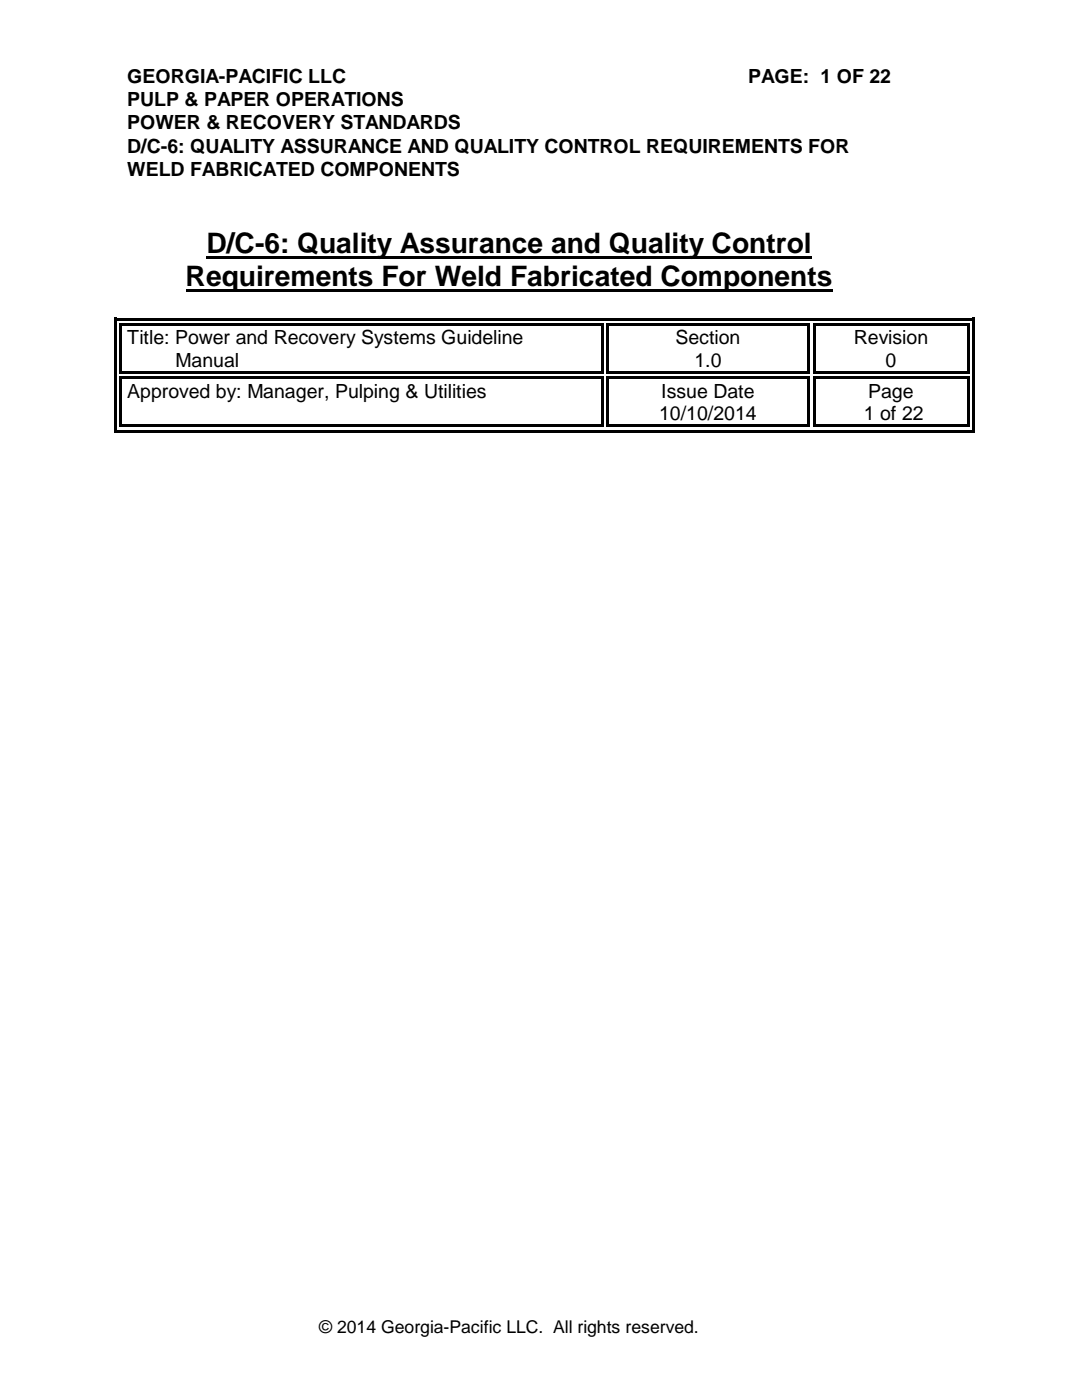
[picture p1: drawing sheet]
<svg xmlns="http://www.w3.org/2000/svg" width="216mm" height="279mm" viewBox="0 0 216 279" stroke-linecap="round" stroke-linejoin="round" font-family="sans-serif">
<defs><g id="words">
<g font-size="5.6">
<text x="41.2" y="50.5">D/C-6: Quality Assurance and Quality Control</text>
<text x="37" y="57.2">Requirements For Weld Fabricated Components</text>
</g>
<g font-size="3.9">
<text x="25.4" y="16.5">GEORGIA-PACIFIC LLC</text>
<text x="149.3" y="16.5">PAGE: 1 OF 22</text>
<text x="25.4" y="21.1">PULP &amp; PAPER OPERATIONS</text>
<text x="25.4" y="25.8">POWER &amp; RECOVERY STANDARDS</text>
<text x="25.4" y="30.4">D/C-6: QUALITY ASSURANCE AND QUALITY CONTROL REQUIREMENTS FOR</text>
<text x="25.4" y="35.1">WELD FABRICATED COMPONENTS</text>
<text x="25.4" y="68.7">Title: Power and Recovery Systems Guideline</text>
<text x="134.8" y="68.7">Section</text>
<text x="170.4" y="68.7">Revision</text>
<text x="35.1" y="73.2">Manual</text>
<text x="138.6" y="73.2">1.0</text>
<text x="176.7" y="73.2">0</text>
<text x="25.4" y="79.3">Approved by: Manager, Pulping &amp; Utilities</text>
<text x="131.5" y="83.8">10/10/2014</text>
<text x="132" y="79.3">Issue Date</text>
<text x="172.3" y="83.8">1 of 22</text>
<text x="173.2" y="79.3">Page</text>
</g>
<text font-size="3.5" x="63.7" y="265.9">© 2014 Georgia-Pacific LLC. All rights reserved.</text>
</g></defs>
<g fill="#000">
<path d="M37 57.7h129.1v.6h-129.1z" fill-rule="evenodd"/>
<path d="M41.2 51.1h120.8v.6h-120.8z" fill-rule="evenodd"/>
<path d="M22.7 63.4h.5v1.6h-.5z" fill-rule="evenodd"/>
<path d="M22.7 63.4h1.6v.5h-1.6z" fill-rule="evenodd"/>
<path d="M22.7 65h.5v9.1h-.5z" fill-rule="evenodd"/>
<path d="M22.7 74.1h.5v1.5h-.5z" fill-rule="evenodd"/>
<path d="M23.7 64.4h.6v.6h-.6z" fill-rule="evenodd"/>
<path d="M23.7 64.4h.6v.5h-.6z" fill-rule="evenodd"/>
<path d="M23.7 65h.6v9.1h-.6z" fill-rule="evenodd"/>
<path d="M23.7 74.1h.6v.5h-.6z" fill-rule="evenodd"/>
<path d="M23.7 75.1h.6v.5h-.6z" fill-rule="evenodd"/>
<path d="M24.3 63.4h95.6v.5h-95.6z" fill-rule="evenodd"/>
<path d="M24.3 64.4h95.6v.5h-95.6z" fill-rule="evenodd"/>
<path d="M24.3 74.1h95.6v.5h-95.6z" fill-rule="evenodd"/>
<path d="M24.3 75.1h95.6v.5h-95.6z" fill-rule="evenodd"/>
<path d="M119.9 63.4h1.5v.5h-1.5z" fill-rule="evenodd"/>
<path d="M119.9 64.4h.5v.5h-.5z" fill-rule="evenodd"/>
<path d="M119.9 65h.5v9.1h-.5z" fill-rule="evenodd"/>
<path d="M119.9 74.1h.5v.5h-.5z" fill-rule="evenodd"/>
<path d="M119.9 75.1h.5v.5h-.5z" fill-rule="evenodd"/>
<path d="M120.9 64.4h.5v.5h-.5z" fill-rule="evenodd"/>
<path d="M120.9 65h.5v9.1h-.5z" fill-rule="evenodd"/>
<path d="M120.9 74.1h.5v.5h-.5z" fill-rule="evenodd"/>
<path d="M120.9 75.1h.5v.5h-.5z" fill-rule="evenodd"/>
<path d="M121.4 63.4h39.8v.5h-39.8z" fill-rule="evenodd"/>
<path d="M121.4 64.4h39.8v.5h-39.8z" fill-rule="evenodd"/>
<path d="M121.4 74.1h39.8v.5h-39.8z" fill-rule="evenodd"/>
<path d="M121.4 75.1h39.8v.5h-39.8z" fill-rule="evenodd"/>
<path d="M161.2 63.4h1.5v.5h-1.5z" fill-rule="evenodd"/>
<path d="M161.2 64.4h.5v.5h-.5z" fill-rule="evenodd"/>
<path d="M161.2 65h.5v9.1h-.5z" fill-rule="evenodd"/>
<path d="M161.2 74.1h.5v.5h-.5z" fill-rule="evenodd"/>
<path d="M161.2 75.1h.5v.5h-.5z" fill-rule="evenodd"/>
<path d="M162.2 64.4h.5v.5h-.5z" fill-rule="evenodd"/>
<path d="M162.2 65h.5v9.1h-.5z" fill-rule="evenodd"/>
<path d="M162.2 74.1h.5v.5h-.5z" fill-rule="evenodd"/>
<path d="M162.2 75.1h.5v.5h-.5z" fill-rule="evenodd"/>
<path d="M162.7 63.4h30.2v.5h-30.2z" fill-rule="evenodd"/>
<path d="M162.7 64.4h30.2v.5h-30.2z" fill-rule="evenodd"/>
<path d="M162.7 74.1h30.2v.5h-30.2z" fill-rule="evenodd"/>
<path d="M162.7 75.1h30.2v.5h-30.2z" fill-rule="evenodd"/>
<path d="M192.9 63.4h1.5v.5h-1.5z" fill-rule="evenodd"/>
<path d="M192.9 64.4h.5v.6h-.5z" fill-rule="evenodd"/>
<path d="M192.9 64.4h.5v.5h-.5z" fill-rule="evenodd"/>
<path d="M192.9 65h.5v9.1h-.5z" fill-rule="evenodd"/>
<path d="M192.9 74.1h.5v.5h-.5z" fill-rule="evenodd"/>
<path d="M192.9 75.1h.5v.5h-.5z" fill-rule="evenodd"/>
<path d="M193.9 63.4h.5v1.6h-.5z" fill-rule="evenodd"/>
<path d="M193.9 65h.5v9.1h-.5z" fill-rule="evenodd"/>
<path d="M193.9 74.1h.5v1.5h-.5z" fill-rule="evenodd"/>
<path d="M22.7 75.7h.5v9.1h-.5z" fill-rule="evenodd"/>
<path d="M22.7 84.8h.5v1.5h-.5z" fill-rule="evenodd"/>
<path d="M22.7 85.8h1.6v.5h-1.6z" fill-rule="evenodd"/>
<path d="M23.7 75.7h.6v9.1h-.6z" fill-rule="evenodd"/>
<path d="M23.7 84.8h.6v.5h-.6z" fill-rule="evenodd"/>
<path d="M23.7 84.8h.6v.5h-.6z" fill-rule="evenodd"/>
<path d="M24.3 85.8h95.6v.5h-95.6z" fill-rule="evenodd"/>
<path d="M24.3 84.8h95.6v.5h-95.6z" fill-rule="evenodd"/>
<path d="M119.9 75.7h.5v9.1h-.5z" fill-rule="evenodd"/>
<path d="M119.9 84.8h.5v.5h-.5z" fill-rule="evenodd"/>
<path d="M119.9 85.8h1.5v.5h-1.5z" fill-rule="evenodd"/>
<path d="M120.9 75.7h.5v9.1h-.5z" fill-rule="evenodd"/>
<path d="M120.9 84.8h.5v.5h-.5z" fill-rule="evenodd"/>
<path d="M121.4 85.8h39.8v.5h-39.8z" fill-rule="evenodd"/>
<path d="M121.4 84.8h39.8v.5h-39.8z" fill-rule="evenodd"/>
<path d="M161.2 75.7h.5v9.1h-.5z" fill-rule="evenodd"/>
<path d="M161.2 84.8h.5v.5h-.5z" fill-rule="evenodd"/>
<path d="M161.2 85.8h1.5v.5h-1.5z" fill-rule="evenodd"/>
<path d="M162.2 75.7h.5v9.1h-.5z" fill-rule="evenodd"/>
<path d="M162.2 84.8h.5v.5h-.5z" fill-rule="evenodd"/>
<path d="M162.7 85.8h30.2v.5h-30.2z" fill-rule="evenodd"/>
<path d="M162.7 84.8h30.2v.5h-30.2z" fill-rule="evenodd"/>
<path d="M192.9 75.7h.5v9.1h-.5z" fill-rule="evenodd"/>
<path d="M192.9 85.8h1.5v.5h-1.5z" fill-rule="evenodd"/>
<path d="M192.9 84.8h.5v.5h-.5z" fill-rule="evenodd"/>
<path d="M192.9 84.8h.5v.5h-.5z" fill-rule="evenodd"/>
<path d="M193.9 75.7h.5v9.1h-.5z" fill-rule="evenodd"/>
<path d="M193.9 84.8h.5v1.5h-.5z" fill-rule="evenodd"/>
</g>
<path d="M22.7 75.6l.5 .1zM23.7 75.6l.6 .1zM119.9 64.9l.5 .1zM119.9 75.6l.5 .1zM120.9 64.9l.5 .1zM120.9 75.6l.5 .1zM161.2 64.9l.5 .1zM161.2 75.6l.5 .1zM162.2 64.9l.5 .1zM162.2 75.6l.5 .1zM192.9 75.6l.5 .1zM193.9 75.6l.5 .1z" fill="#000"/>
<use href="#words"/>
</svg>
